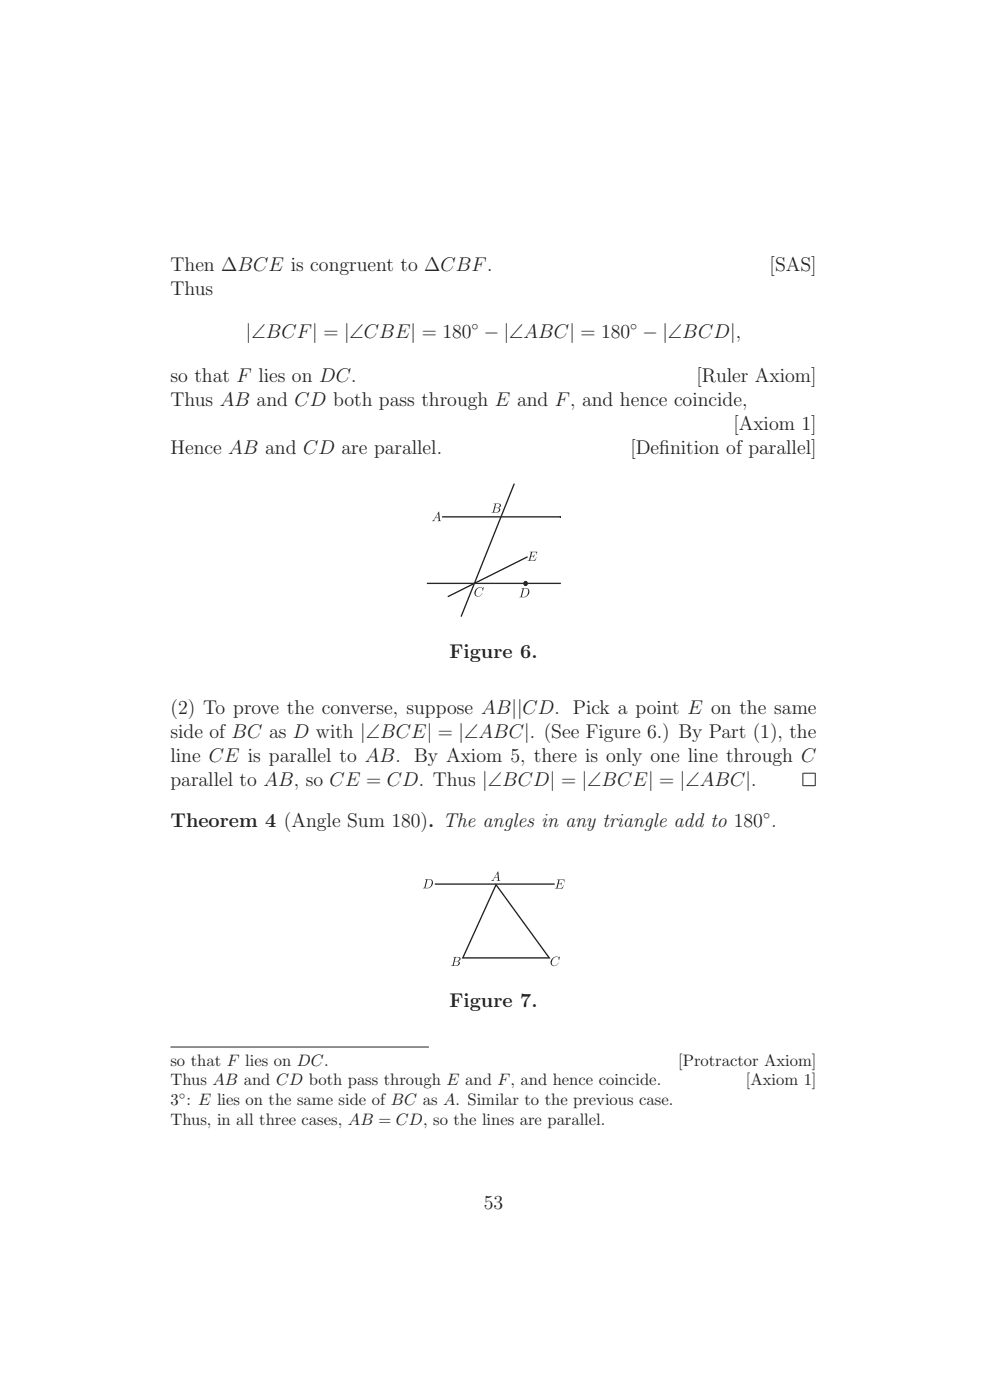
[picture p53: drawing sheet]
<svg xmlns="http://www.w3.org/2000/svg" width="210mm" height="297mm" viewBox="0 0 210 297" stroke-linecap="round" stroke-linejoin="round" font-family="sans-serif">
<defs><g id="words">
<g font-size="4.2" fill="#231f20">
<text x="36.2" y="57.4">Then ∆BCE is congruent to ∆CBF.</text>
<text x="163.3" y="57.4">[SAS]</text>
<text x="36.2" y="62.5">Thus</text>
<text x="52.2" y="71.8">|∠BCF| = |∠CBE| = 180 − |∠ABC| = 180 − |∠BCD|,</text>
<text x="36.2" y="81.1">so that F lies on DC.</text>
<text x="147.7" y="81.1">[Ruler Axiom]</text>
<text x="36.2" y="86.2">Thus AB and CD both pass through E and F, and hence coincide,</text>
<text x="155.6" y="91.3">[Axiom 1]</text>
<text x="36.2" y="96.4">Hence AB and CD are parallel.</text>
<text x="133.7" y="96.4">[Def</text>
<text x="139.8" y="96.4">inition of parallel]</text>
<text x="95.4" y="139.6">Figure 6.</text>
<text x="36.2" y="151.5">(2) To prove the converse, suppose AB||CD. Pick a point E on the same</text>
<text x="36.2" y="156.6">side of BC as D with |∠BCE| = |∠ABC|. (See Figure 6.) By Part (1), the</text>
<text x="36.2" y="161.7">line CE is parallel to AB. By Axiom 5, there is only one line through C</text>
<text x="36.2" y="166.7">parallel to AB, so CE = CD. Thus |∠BCD| = |∠BCE| = |∠ABC|.</text>
<text x="36.2" y="175.4">Theorem 4 (Angle Sum 180). The angles in any triangle add to 180 .</text>
<text x="95.4" y="213.6">Figure 7.</text>
<text x="102.6" y="256.5">53</text>
</g>
<g font-size="3.5" fill="#231f20">
<text x="36.2" y="226.1">so that F lies on DC.</text>
<text x="143.9" y="226.1">[Protractor Axiom]</text>
<text x="36.2" y="230.3">Thus AB and CD both pass through E and F, and hence coincide.</text>
<text x="158.2" y="230.3">[Axiom 1]</text>
<text x="36.2" y="238.7">Thus, in all three cases, AB = CD, so the lines are parallel.</text>
<text x="36.2" y="234.5">3 : E lies on the same side of BC as A. Similar to the previous case.</text>
</g>
<g font-size="2.8" fill="#231f20">
<text x="100" y="70.1">◦</text>
<text x="133.7" y="70.1">◦</text>
<text x="161.9" y="173.8">◦</text>
</g>
<text font-size="2.5" fill="#231f20" x="37.9" y="233.2">◦</text>
</g></defs>
<path d="M93.8 109.7h25.2l-.2 .1M109.1 102.6l-11.3 28.2M111.9 118.1l-16.9 8.5M90.5 123.8h28.5" fill="none" stroke="#231f20" stroke-width=".28"/>
<g fill="#231f20">
<path d="M104.7 106.8h1l-.5 .1-.4 1.7a.76 .76 0 0 0 1-.6l-.8-.3a.72 .72 0 0 0 1-.5l-.3-.4 .5 .2a.53 .53 0 0 1-.5 .7l.4 .3a.62 .62 0 0 1-.8 .8l-1-.1 .3-.2 .4-1.5z"/>
<path d="M101.2 124.8a.79 .79 0 0 1 1.2 0l.2-.3-.2 .8a.6 .6 0 0 0-.4-.7 .6 .6 0 0 0-.8 .4 .87 .87 0 0 0 .2 1.5l.6-.2 .3-.5a.84 .84 0 0 1-1.3 .7 .84 .84 0 0 1-.1-1.4z"/>
<path d="M110.6 124.8h1a.95 .95 0 0 1 .7 1 .95 .95 0 0 1-.8 .8h-.4a1.07 1.07 0 0 0 .7-1.7l-.7 .1-.4 1.6 .5 .1h-1l.3-.2 .4-1.6z"/>
<path d="M93.1 108.6l.2 1.8 .3 .1h-.8l.3-.1-.2-1.5-.5 .9 .6 .1h-.7l-.2 .5 .1 .1h-.5l.3-.2z"/>
<circle cx="111.5" cy="123.8" r=".42"/>
</g>
<circle cx="111.5" cy="123.8" r=".42" fill="none" stroke="#231f20" stroke-width=".21"/>
<path d="M112.4 117.1h1.5v.6l-.2-.5h-.8l-.2 .7h.5l.2-.3-.2 .7v-.2l-.5-.1-.2 .9a1.11 1.11 0 0 0 1.3-.7l-.3 .8h-1.6l.3-.3 .4-1.5z" fill="#231f20"/>
<path d="M170.3 164v2.7M170.4 164h2.5M170.4 166.7h2.5M172.9 164v2.7" fill="none" stroke="#231f20" stroke-width=".21"/>
<path d="M92.2 187.5l25.5 .1" fill="none" stroke="#231f20" stroke-width=".28"/>
<g fill="#231f20">
<path d="M96.2 203h1l-.5 .1-.5 1.7a.76 .76 0 0 0 1.1-.7l-.8-.2a.72 .72 0 0 0 .9-.5l-.2-.4 .4 .2a.53 .53 0 0 1-.5 .7l.4 .2a.62 .62 0 0 1-.7 .8h-1.1l.3-.2 .4-1.6z"/>
<path d="M117.3 203.2a.79 .79 0 0 1 1.2 0l.3-.3-.3 .8a.6 .6 0 0 0-.4-.7 .6 .6 0 0 0-.7 .3 .87 .87 0 0 0 .2 1.6l.5-.2 .3-.5a.84 .84 0 0 1-1.2 .6 .84 .84 0 0 1-.2-1.3z"/>
<path d="M90.2 186.5h1a.95 .95 0 0 1 .7 1 .95 .95 0 0 1-.8 .9h-.4a1.07 1.07 0 0 0 .6-1.7h-.7l-.4 1.6 .5 .1h-1l.3-.1 .4-1.6z"/>
<path d="M105.6 184.9l.3 1.8 .2 .2h-.7l.2-.2-.1-1.5-.6 .9 .7 .1h-.7l-.3 .5 .2 .2h-.6l.4-.3z"/>
<path d="M118.2 186.6h1.5v.6l-.2-.5h-.8l-.2 .8 .5-.1 .2-.3-.2 .7v-.2l-.5-.1-.2 .9a1.11 1.11 0 0 0 1.3-.6l-.3 .7h-1.6l.4-.2 .3-1.6z"/>
</g>
<path d="M105.2 187.7l11.3 15.5h-18.3z" fill="none" stroke="#231f20" stroke-width=".28"/>
<path d="M36.2 222.1h54.8" fill="none" stroke="#231f20" stroke-width=".21"/>
<use href="#words"/>
</svg>
